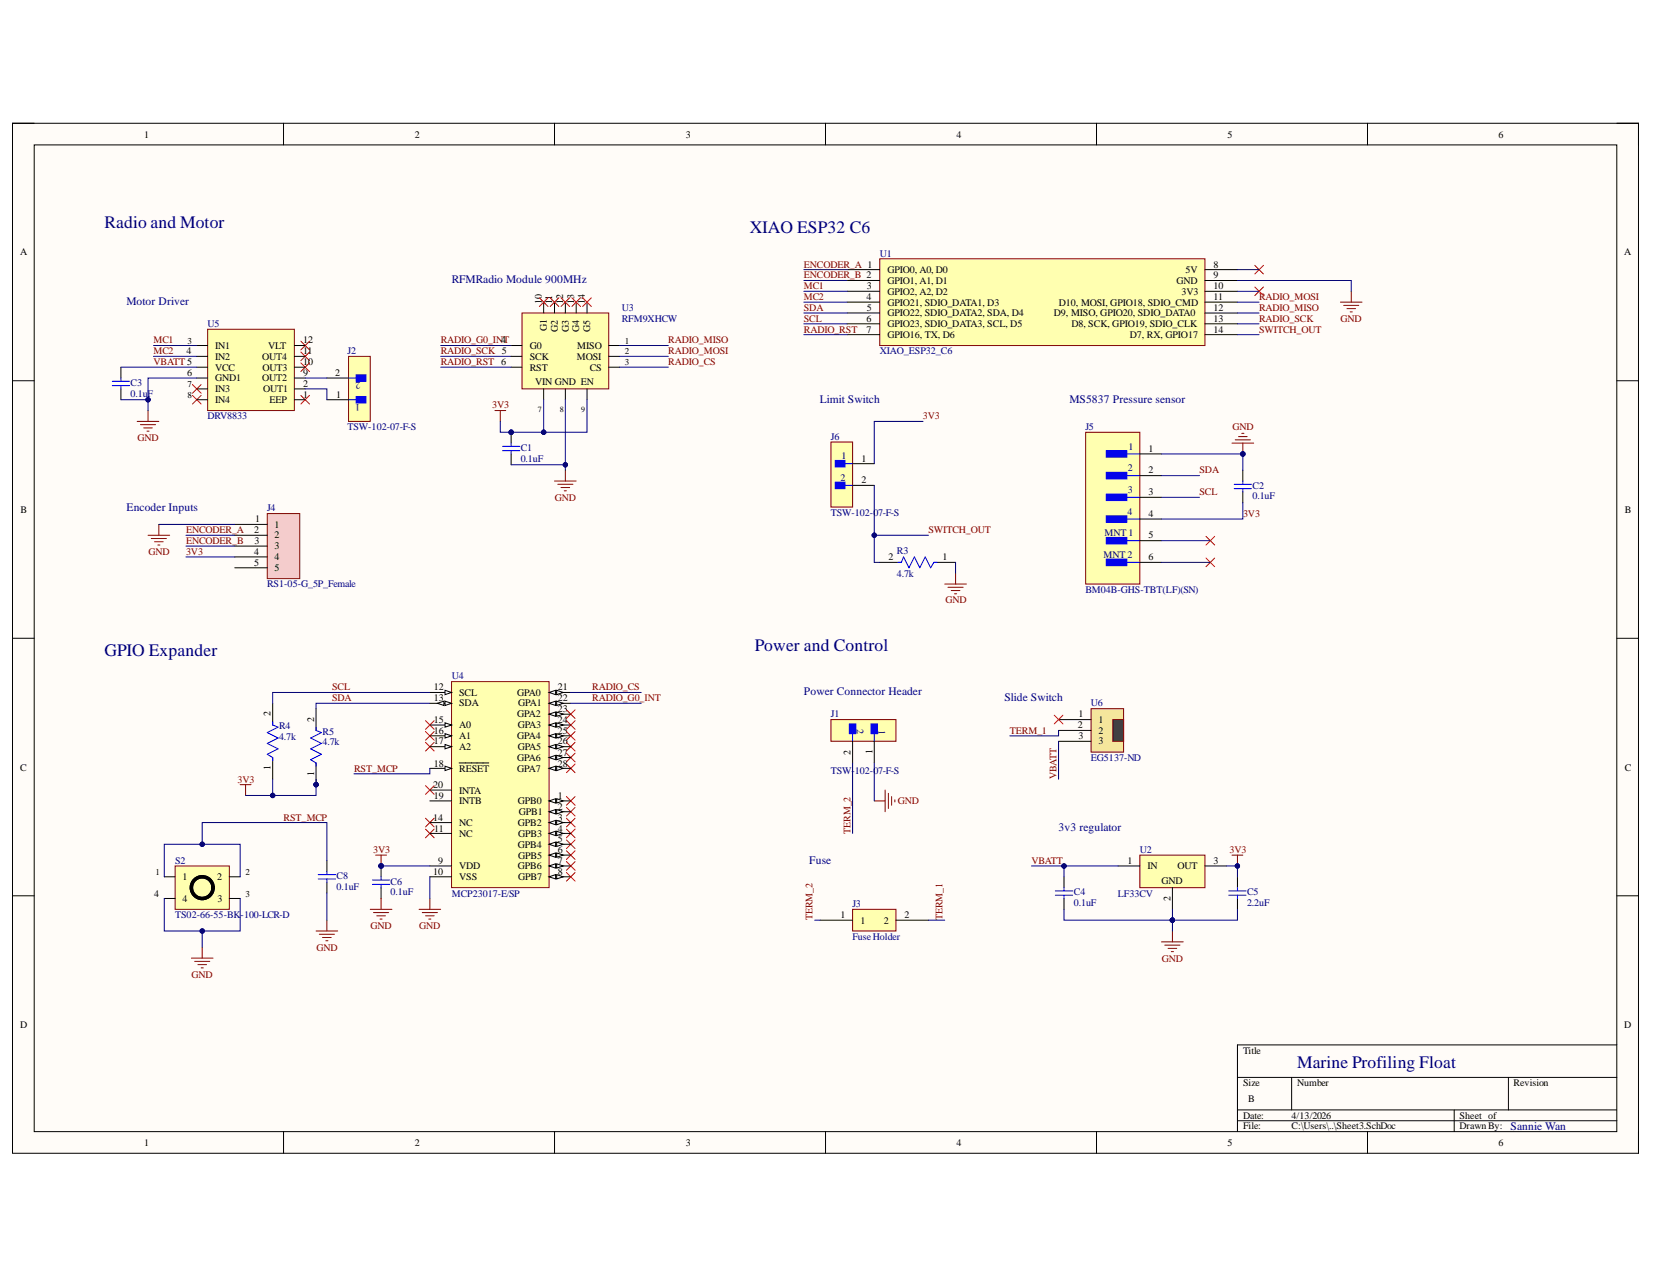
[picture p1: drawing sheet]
<svg xmlns="http://www.w3.org/2000/svg" width="279mm" height="216mm" viewBox="0 0 279 216" stroke-linecap="round" stroke-linejoin="round" font-family="sans-serif">
<defs><g id="words">
<g font-size="3" fill="#000080">
<text x="17.7" y="38.5">Radio and Motor</text>
<text x="126.7" y="39.4">XIAO ESP32 C6</text>
<text x="17.7" y="110.8">GPIO Expander</text>
<text x="127.6" y="110">Power and Control</text>
<text x="219.2" y="180.5">Marine Profiling Float</text>
</g>
<g font-size="1.9" fill="#000080">
<text x="76.3" y="47.8">RFMRadio Module 900MHz</text>
<text x="21.4" y="51.6">Motor Driver</text>
<text x="138.6" y="68">Limit Switch</text>
<text x="180.8" y="68">MS5837 Pressure sensor</text>
<text x="21.4" y="86.3">Encoder Inputs</text>
<text x="135.9" y="117.5">Power Connector Header</text>
<text x="169.8" y="118.4">Slide Switch</text>
<text x="178.9" y="140.4">3v3 regulator</text>
<text x="136.8" y="145.9">Fuse</text>
<text x="255.3" y="190.9">Sannie Wan</text>
</g>
<g font-size="1.7">
<text x="24.3" y="23.2">1</text>
<text x="70.1" y="23.2">2</text>
<text x="115.9" y="23.2">3</text>
<text x="161.7" y="23.2">4</text>
<text x="207.5" y="23.2">5</text>
<text x="253.3" y="23.2">6</text>
<text x="3.4" y="43.1">A</text>
<text x="150" y="46.2">GPIO0, A0, D0</text>
<text x="150" y="47.9">GPIO1, A1, D1</text>
<text x="198.9" y="47.9">GND</text>
<text x="200.4" y="46.2">5V</text>
<text x="205.1" y="45.2">8</text>
<text x="205.1" y="47">9</text>
<text x="274.5" y="43.1">A</text>
<text x="91.6" y="51.4" transform="rotate(-90 91.6 51.4)">10</text>
<text x="93.3" y="51.4" transform="rotate(-90 93.3 51.4)">11</text>
<text x="95.2" y="51.4" transform="rotate(-90 95.2 51.4)">12</text>
<text x="97.1" y="51.4" transform="rotate(-90 97.1 51.4)">13</text>
<text x="98.8" y="51.4" transform="rotate(-90 98.8 51.4)">14</text>
<text x="146.4" y="50.7">4</text>
<text x="146.5" y="48.9">3</text>
<text x="146.5" y="52.5">5</text>
<text x="150" y="49.8">GPIO2, A2, D2</text>
<text x="150" y="51.6">GPIO21, SDIO_DATA1, D3</text>
<text x="150" y="53.4">GPIO22, SDIO_DATA2, SDA, D4</text>
<text x="178.1" y="53.4">D9, MISO, GPIO20, SDIO_DATA0</text>
<text x="179" y="51.6">D10, MOSI, GPIO18, SDIO_CMD</text>
<text x="199.7" y="49.8">3V3</text>
<text x="205.1" y="48.9">10</text>
<text x="205.1" y="50.7">11</text>
<text x="205.1" y="52.5">12</text>
<text x="31.5" y="59.8">4</text>
<text x="36.4" y="58.9">IN1</text>
<text x="45.3" y="58.9">VLT</text>
<text x="51.2" y="58">12</text>
<text x="51.2" y="59.8">11</text>
<text x="89.5" y="58.9">G0</text>
<text x="92.4" y="56" transform="rotate(-90 92.4 56)">G1</text>
<text x="94.3" y="56.1" transform="rotate(-90 94.3 56.1)">G2</text>
<text x="96.1" y="56" transform="rotate(-90 96.1 56)">G3</text>
<text x="97.6" y="58.9">MISO</text>
<text x="97.9" y="56.1" transform="rotate(-90 97.9 56.1)">G4</text>
<text x="99.8" y="56" transform="rotate(-90 99.8 56)">G5</text>
<text x="146.4" y="54.3">6</text>
<text x="146.4" y="56.2">7</text>
<text x="150" y="55.3">GPIO23, SDIO_DATA3, SCL, D5</text>
<text x="150" y="57.1">GPIO16, TX, D6</text>
<text x="181.1" y="55.3">D8, SCK, GPIO19, SDIO_CLK</text>
<text x="191" y="57.1">D7, RX, GPIO17</text>
<text x="205.1" y="54.3">13</text>
<text x="205.1" y="56.2">14</text>
<text x="31.6" y="63.5">6</text>
<text x="36.4" y="60.8">IN2</text>
<text x="36.4" y="62.6">VCC</text>
<text x="36.4" y="64.4">GND1</text>
<text x="44.3" y="60.8">OUT4</text>
<text x="44.3" y="64.4">OUT2</text>
<text x="44.4" y="62.6">OUT3</text>
<text x="51.2" y="61.7">10</text>
<text x="51.2" y="63.5">9</text>
<text x="51.2" y="65.3">2</text>
<text x="56.6" y="63.5">2</text>
<text x="89.5" y="60.8">SCK</text>
<text x="89.5" y="62.6">RST</text>
<text x="90.5" y="65">VIN GND EN</text>
<text x="97.5" y="60.8">MOSI</text>
<text x="99.7" y="62.6">CS</text>
<text x="36.4" y="66.3">IN3</text>
<text x="36.4" y="68.1">IN4</text>
<text x="44.5" y="66.3">OUT1</text>
<text x="45.6" y="68.1">EEP</text>
<text x="51.2" y="67.2">1</text>
<text x="56.8" y="67.2">1</text>
<text x="194.1" y="76.3">1</text>
<text x="145.6" y="78">1</text>
<text x="145.6" y="81.7">2</text>
<text x="194.1" y="80">2</text>
<text x="194.1" y="83.7">3</text>
<text x="3.5" y="86.6">B</text>
<text x="43.1" y="88.2">1</text>
<text x="46.4" y="89.2">1</text>
<text x="194.1" y="87.3">4</text>
<text x="274.6" y="86.6">B</text>
<text x="43" y="93.7">4</text>
<text x="43" y="95.6">5</text>
<text x="43" y="90.1">2</text>
<text x="43" y="91.9">3</text>
<text x="46.4" y="92.8">3</text>
<text x="46.4" y="94.7">4</text>
<text x="46.4" y="90.9">2</text>
<text x="150.2" y="94.7">2</text>
<text x="159.3" y="94.7">1</text>
<text x="194.1" y="90.9">5</text>
<text x="194.1" y="94.7">6</text>
<text x="46.4" y="96.4">5</text>
<text x="73.3" y="116.6">12</text>
<text x="73.3" y="118.4">13</text>
<text x="77.6" y="117.6">SCL</text>
<text x="77.6" y="119.3">SDA</text>
<text x="87.4" y="117.6">GPA0</text>
<text x="87.6" y="119.3">GPA1</text>
<text x="94.3" y="116.6">21</text>
<text x="94.3" y="118.4">22</text>
<text x="45.7" y="121" transform="rotate(-90 45.7 121)">2</text>
<text x="53.1" y="122" transform="rotate(-90 53.1 122)">2</text>
<text x="73.3" y="122.1">15</text>
<text x="73.3" y="124">16</text>
<text x="73.3" y="125.8">17</text>
<text x="77.6" y="123.1">A0</text>
<text x="77.6" y="124.8">A1</text>
<text x="87.4" y="121.2">GPA2</text>
<text x="87.4" y="124.8">GPA4</text>
<text x="87.5" y="123.1">GPA3</text>
<text x="94.3" y="120.3">23</text>
<text x="94.3" y="122.1">24</text>
<text x="94.3" y="124">25</text>
<text x="94.3" y="125.8">26</text>
<text x="182.2" y="123.1">2</text>
<text x="182.3" y="124.8">3</text>
<text x="182.3" y="121.2">1</text>
<text x="185.7" y="125.8">3</text>
<text x="185.7" y="122.1">1</text>
<text x="185.7" y="124">2</text>
<text x="3.4" y="130.2">C</text>
<text x="45.7" y="130.1" transform="rotate(-90 45.7 130.1)">1</text>
<text x="53.1" y="131" transform="rotate(-90 53.1 131)">1</text>
<text x="73.3" y="129.5">18</text>
<text x="77.6" y="126.7">A2</text>
<text x="77.6" y="130.3">RESET</text>
<text x="87.4" y="128.6">GPA6</text>
<text x="87.4" y="130.3">GPA7</text>
<text x="87.5" y="126.7">GPA5</text>
<text x="94.3" y="127.6">27</text>
<text x="94.3" y="129.5">28</text>
<text x="143.7" y="127.5" transform="rotate(-90 143.7 127.5)">2</text>
<text x="147.5" y="127.3" transform="rotate(-90 147.5 127.3)">1</text>
<text x="274.6" y="130.2">C</text>
<text x="73.2" y="133.1">20</text>
<text x="73.3" y="135">19</text>
<text x="77.6" y="135.8">INTB</text>
<text x="77.6" y="134.1">INTA</text>
<text x="87.5" y="135.8">GPB0</text>
<text x="87.7" y="137.7">GPB1</text>
<text x="94.3" y="135">1</text>
<text x="94.3" y="136.8">2</text>
<text x="73.2" y="138.6">14</text>
<text x="73.4" y="140.5">11</text>
<text x="77.6" y="141.3">NC</text>
<text x="77.6" y="139.5">NC</text>
<text x="87.5" y="139.5">GPB2</text>
<text x="87.5" y="143.2">GPB4</text>
<text x="87.6" y="141.3">GPB3</text>
<text x="94.3" y="138.6">3</text>
<text x="94.3" y="140.5">4</text>
<text x="94.3" y="142.3">5</text>
<text x="30.9" y="148.7">1</text>
<text x="36.7" y="148.7">2</text>
<text x="73.2" y="147.7">10</text>
<text x="74.1" y="146">9</text>
<text x="77.6" y="146.8">VDD</text>
<text x="77.6" y="148.7">VSS</text>
<text x="87.5" y="146.8">GPB6</text>
<text x="87.6" y="145">GPB5</text>
<text x="87.6" y="148.7">GPB7</text>
<text x="94.3" y="144.1">6</text>
<text x="94.3" y="146">7</text>
<text x="94.3" y="147.7">8</text>
<text x="190.6" y="146">1</text>
<text x="194" y="146.8">IN</text>
<text x="196.3" y="149.3">GND</text>
<text x="199" y="146.8">OUT</text>
<text x="205.1" y="146">3</text>
<text x="26" y="151.5">4</text>
<text x="30.9" y="152.3">4</text>
<text x="36.8" y="152.3">3</text>
<text x="142" y="155.1">1</text>
<text x="152.9" y="155.1">2</text>
<text x="197.8" y="152.1" transform="rotate(-90 197.8 152.1)">2</text>
<text x="145.4" y="156">1</text>
<text x="149.4" y="156">2</text>
<text x="3.4" y="173.6">D</text>
<text x="274.5" y="173.6">D</text>
<text x="210.1" y="178">Title</text>
<text x="210.1" y="183.5">Size</text>
<text x="219.2" y="183.5">Number</text>
<text x="255.8" y="183.5">Revision</text>
<text x="210.1" y="189">Date:</text>
<text x="210.1" y="190.8">File:</text>
<text x="210.9" y="186.2">B</text>
<text x="218.3" y="189">4/13/2026</text>
<text x="218.3" y="190.8">C:\Users\..\Sheet3.SchDoc</text>
<text x="246.7" y="189">Sheet of</text>
<text x="246.7" y="190.8">DrawnBy:</text>
<text x="24.3" y="193.6">1</text>
<text x="70.1" y="193.6">2</text>
<text x="115.9" y="193.6">3</text>
<text x="161.7" y="193.6">4</text>
<text x="207.5" y="193.6">5</text>
<text x="253.3" y="193.6">6</text>
</g>
<g font-size="1.7" fill="#800000">
<text x="135.9" y="45.2">ENCODER_A 1</text>
<text x="135.9" y="47">ENCODER_B 2</text>
<text x="135.9" y="52.5">SDA</text>
<text x="135.9" y="50.7">MC2</text>
<text x="135.9" y="48.9">MC1</text>
<text x="212.8" y="52.5">RADIO_MISO</text>
<text x="212.8" y="50.7">RADIO_MOSI</text>
<text x="26" y="58">MC1</text>
<text x="26" y="59.8">MC2</text>
<text x="74.5" y="59.8">RADIO_SCK 5</text>
<text x="74.5" y="58">RADIO_G0_IN4T</text>
<text x="113" y="59.8">RADIO_MOSI</text>
<text x="113" y="58">RADIO_MISO</text>
<text x="135.9" y="56.2">RADIO_RST</text>
<text x="135.9" y="54.3">SCL</text>
<text x="212.8" y="54.3">RADIO_SCK</text>
<text x="212.8" y="56.2">SWITCH_OUT</text>
<text x="226.6" y="54.3">GND</text>
<text x="26" y="61.7">VBATT 5</text>
<text x="74.5" y="61.7">RADIO_RST 6</text>
<text x="113" y="61.7">RADIO_CS</text>
<text x="83.2" y="69">3V3</text>
<text x="156" y="70.8">3V3</text>
<text x="23.3" y="74.5">GND</text>
<text x="208.3" y="72.7">GND</text>
<text x="202.7" y="80">SDA</text>
<text x="202.7" y="83.7">SCL</text>
<text x="93.8" y="84.6">GND</text>
<text x="210.1" y="87.3">3V3</text>
<text x="25.1" y="93.7">GND</text>
<text x="31.5" y="90.1">ENCODER_A</text>
<text x="31.5" y="91.9">ENCODER_B</text>
<text x="31.5" y="93.7">3V3</text>
<text x="156.9" y="90.1">SWITCH_OUT</text>
<text x="159.8" y="101.9">GND</text>
<text x="56.1" y="116.6">SCL</text>
<text x="56.1" y="118.4">SDA</text>
<text x="100.1" y="118.4">RADIO_G0_INT</text>
<text x="100.1" y="116.6">RADIO_CS</text>
<text x="170.7" y="124">TERM_1</text>
<text x="59.9" y="130.3">RST_MCP</text>
<text x="178.6" y="131.6" transform="rotate(-90 178.6 131.6)">VBATT</text>
<text x="40.2" y="132.2">3V3</text>
<text x="151.8" y="135.8">GND</text>
<text x="47.9" y="138.6">RST_MCP</text>
<text x="143.7" y="140.8" transform="rotate(-90 143.7 140.8)">TERM_2</text>
<text x="63.1" y="144.1">3V3</text>
<text x="174.3" y="146">VBATT</text>
<text x="207.8" y="144.1">3V3</text>
<text x="137.3" y="155.4" transform="rotate(-90 137.3 155.4)">TERM_2</text>
<text x="159.3" y="155.4" transform="rotate(-90 159.3 155.4)">TERM_1</text>
<text x="53.5" y="160.6">GND</text>
<text x="62.6" y="157">GND</text>
<text x="70.9" y="157">GND</text>
<text x="32.4" y="165.2">GND</text>
<text x="196.4" y="162.5">GND</text>
</g>
<g font-size="1.7" fill="#000080">
<text x="148.7" y="43.4">U1</text>
<text x="105.1" y="52.5">U3</text>
<text x="35.1" y="55.3">U5</text>
<text x="58.8" y="59.8">J2</text>
<text x="105.1" y="54.3">RFM9XHCW</text>
<text x="148.7" y="59.8">XIAO_ESP32_C6</text>
<text x="22.1" y="65.2">C3</text>
<text x="61" y="64.6" transform="rotate(-180 61 64.6)">2</text>
<text x="22.1" y="67">0.1uF</text>
<text x="35.1" y="70.8">DRV8833</text>
<text x="60.9" y="68.3" transform="rotate(-180 60.9 68.3)">1</text>
<text x="58.8" y="72.7">TSW-102-07-F-S</text>
<text x="88" y="76.2">C1</text>
<text x="140.4" y="74.3">J6</text>
<text x="142.2" y="77.6">1</text>
<text x="183.5" y="72.7">J5</text>
<text x="190.7" y="76">1</text>
<text x="88" y="78">0.1uF</text>
<text x="142" y="81.3">2</text>
<text x="190.7" y="79.6">2</text>
<text x="190.7" y="83.3">3</text>
<text x="211.7" y="82.6">C2</text>
<text x="45.1" y="86.4">J4</text>
<text x="140.4" y="87.1">TSW-102-07-F-S</text>
<text x="190.6" y="87">4</text>
<text x="211.7" y="84.4">0.1uF</text>
<text x="151.6" y="93.6">R3</text>
<text x="186.5" y="94.2">MNT 2</text>
<text x="186.7" y="90.6">MNT 1</text>
<text x="45.1" y="99.2">RS1-05-G_5P_Female</text>
<text x="151.6" y="97.5">4.7k</text>
<text x="183.5" y="100.2">BM04B-GHS-TBT(LF)(SN)</text>
<text x="76.3" y="114.8">U4</text>
<text x="184.4" y="119.3">U6</text>
<text x="47.2" y="123.2">R4</text>
<text x="47.2" y="125.1">4.7k</text>
<text x="54.5" y="124.2">R5</text>
<text x="54.5" y="125.9">4.7k</text>
<text x="140.4" y="121.2">J1</text>
<text x="144.8" y="123.2" transform="rotate(90 144.8 123.2)">2</text>
<text x="148.5" y="123.3" transform="rotate(90 148.5 123.3)">1</text>
<text x="140.4" y="130.8">TSW-</text>
<text x="144.5" y="130.8">102-07-F-S</text>
<text x="184.4" y="128.6">EG5137-ND</text>
<text x="29.6" y="146">S2</text>
<text x="56.9" y="148.5">C8</text>
<text x="66" y="149.4">C6</text>
<text x="192.7" y="144.1">U2</text>
<text x="29.6" y="155.1">TS02-66-55-BK</text>
<text x="40.7" y="155.1">-100-LCR-D</text>
<text x="56.9" y="150.4">0.1uF</text>
<text x="66" y="151.2">0.1uF</text>
<text x="76.3" y="151.5">MCP23017-E/SP</text>
<text x="144.1" y="153.2">J3</text>
<text x="181.5" y="151.2">C4</text>
<text x="181.5" y="153.1">0.1uF</text>
<text x="189" y="151.5">LF33CV</text>
<text x="210.8" y="151.2">C5</text>
<text x="210.8" y="153.1">2.2uF</text>
<text x="144.1" y="158.7">FuseHolder</text>
</g>
<g font-size="1.5">
<text x="31.7" y="58.1">3</text>
<text x="105.6" y="58.1">1</text>
<text x="105.6" y="59.8">2</text>
<text x="31.7" y="65.3">7</text>
<text x="105.6" y="61.7">3</text>
<text x="31.7" y="67.2">8</text>
<text x="26.3" y="147.8">1</text>
<text x="41.5" y="147.8">2</text>
<text x="41.5" y="151.5">3</text>
</g>
<g font-size="1.4">
<text x="90.9" y="69.6">7</text>
<text x="94.6" y="69.6">8</text>
<text x="98.2" y="69.6">9</text>
</g>
</g></defs>
<path d="M2.1 20.8h274.8v174h-274.8z" fill-rule="evenodd" fill="#fffcf8"/>
<path d="M2.1 20.8h274.8v174h-274.8z" fill="none" stroke="#000" stroke-width=".17"/>
<path d="M5.8 24.5h267.5v166.7h-267.5z" fill-rule="evenodd" fill="#fffcf8"/>
<g fill="none" stroke="#000" stroke-width=".17">
<path d="M2.1 20.8h3.7M5.8 24.5h267.5v166.7h-267.5zM47.9 20.8v3.7M93.7 20.8v3.7M139.5 20.8v3.7M185.3 20.8v3.7M231.1 20.8v3.7M273.3 20.8h3.6v3.7M2.1 64.3h3.7M273.3 64.3h3.6M2.1 107.8h3.7M273.3 107.8h3.6"/>
<path d="M2.1 151.3h3.7M273.3 151.3h3.6M273.3 176.5h-64.1v14.7M47.9 191.2v3.6M93.7 191.2v3.6M139.5 191.2v3.6M185.3 191.2v3.6M209.2 182h64.1M209.2 187.5h64.1M209.2 189.3h64.1M218.3 182v5.5M231.1 191.2v3.6"/>
<path d="M245.8 187.5v3.7M255 182v5.5M276.9 191.2v3.6"/>
</g>
<path d="M192.7 144.5h11v5.5h-11z" fill-rule="evenodd" fill="#ffffb0"/>
<path d="M192.7 144.5h11v5.5h-11zM196.3 159.1h3.7M196.9 159.7h2.5M198.2 157.3v1.8M208.2 144.5h1.9M209.2 144.5v1.8M197.4 160.2h1.5M198 160.8h.3" fill="none" stroke="#800000" stroke-width=".17"/>
<path d="M179.8 148.1v1.9M179.8 151.8v1.8M189 146.3h3.7M198.2 150v3.6M203.7 146.3h3.6M209.2 148.1v1.9M209.2 151.8v1.8" fill="none" stroke="#000" stroke-width=".17"/>
<path d="M178.4 150.5h2.9M178.4 151.2h2.9M179.8 150v.5M179.8 151.2v.6M207.7 150.5h2.9M207.7 151.2h2.9M209.2 150v.5M209.2 151.2v.6" fill="none" stroke="#00f" stroke-width=".17"/>
<circle cx="209.2" cy="146.3" r=".37" fill="#000080"/>
<circle cx="209.2" cy="146.3" r=".37" fill="none" stroke="#000080" stroke-width=".17"/>
<path d="M83.6 69.4h1.9M84.6 69.4v1.8M95.6 79.4v1.9M93.7 81.3h3.7M94.3 81.8h2.5M94.8 82.4h1.5M95.4 82.9h.3" fill="none" stroke="#800000" stroke-width=".17"/>
<path d="M46.1 118.8v3.7M46.1 128v3.6" fill="none" stroke="#000" stroke-width=".17"/>
<path d="M46.1 121.9v.6l.9 .3-1.8 1 1.8 .9-1.8 .9 1.8 .9-1.8 .9 .9 .6v.5" fill="none" stroke="#00f" stroke-width=".17"/>
<circle cx="53.4" cy="132.6" r=".37" fill="#000080"/>
<circle cx="53.4" cy="132.6" r=".37" fill="none" stroke="#000080" stroke-width=".17"/>
<path d="M53.4 128.9v3.7" fill="none" stroke="#000" stroke-width=".17"/>
<circle cx="53.4" cy="132.6" r=".37" fill="#000080"/>
<circle cx="53.4" cy="132.6" r=".37" fill="none" stroke="#000080" stroke-width=".17"/>
<path d="M53.4 119.7v3.7" fill="none" stroke="#000" stroke-width=".17"/>
<path d="M53.4 122.8v.6l.9 .4-1.8 .9 1.8 .9-1.8 .9 1.8 .9-1.8 .9 .9 .6v.5" fill="none" stroke="#00f" stroke-width=".17"/>
<path d="M40.6 132.6h1.8M41.5 132.6v1.8M63.5 144.5h1.8M64.4 144.5v1.8M70.8 153.6h3.7M71.4 154.2h2.5M71.9 154.7h1.5M72.5 155.3h.3M72.7 151.8v1.8" fill="none" stroke="#800000" stroke-width=".17"/>
<circle cx="64.4" cy="146.3" r=".37" fill="#000080"/>
<circle cx="64.4" cy="146.3" r=".37" fill="none" stroke="#000080" stroke-width=".17"/>
<path d="M55.3 145.4v1.8M55.3 149v1.9" fill="none" stroke="#000" stroke-width=".17"/>
<path d="M53.8 147.8h2.9M53.8 148.5h2.9M55.3 147.2v.6M55.3 148.5v.5" fill="none" stroke="#00f" stroke-width=".17"/>
<path d="M147.8 135.3h1.8M149.6 133.5v3.6M150.2 134v2.6M150.7 134.6v1.4M151.3 135.1v.4M53.4 157.3h3.7M54 157.8h2.5M54.5 158.4h1.5M55.1 158.9h.3M55.3 155.5v1.8" fill="none" stroke="#800000" stroke-width=".17"/>
<path d="M184.4 119.7h5.5v7.4h-5.5z" fill-rule="evenodd" fill="#ffe599"/>
<path d="M184.4 119.7h5.5v7.4h-5.5z" fill="none" stroke="#800000" stroke-width=".17"/>
<path d="M178.9 125.2h5.5M178.9 121.6h5.5M178.9 123.4h5.5" fill="none" stroke="#000" stroke-width=".17"/>
<path d="M188.1 121.6h1.8v3.6h-1.8z" fill-rule="evenodd" fill="#434343"/>
<path d="M188.1 121.6h1.8v3.6h-1.8z" fill="none" stroke="#800000" stroke-width=".17"/>
<path d="M178.2 120.8l1.5 1.5M179.7 120.8l-1.5 1.5" fill="none" stroke="#f00" stroke-width=".17"/>
<circle cx="64.4" cy="146.3" r=".37" fill="#000080"/>
<circle cx="64.4" cy="146.3" r=".37" fill="none" stroke="#000080" stroke-width=".17"/>
<path d="M64.4 146.3v1.8M64.4 150v1.8" fill="none" stroke="#000" stroke-width=".17"/>
<circle cx="64.4" cy="146.3" r=".37" fill="#000080"/>
<circle cx="64.4" cy="146.3" r=".37" fill="none" stroke="#000080" stroke-width=".17"/>
<path d="M62.9 148.7h3M62.9 149.4h3M64.4 148.1v.6M64.4 149.4v.6" fill="none" stroke="#00f" stroke-width=".17"/>
<path d="M62.6 153.6h3.6M63.1 154.2h2.6M63.7 154.7h1.4M64.2 155.3h.4M64.4 151.8v1.8" fill="none" stroke="#800000" stroke-width=".17"/>
<circle cx="86.4" cy="73" r=".37" fill="#000080"/>
<circle cx="86.4" cy="73" r=".37" fill="none" stroke="#000080" stroke-width=".17"/>
<path d="M86.4 73v1.9M86.4 76.7v1.8" fill="none" stroke="#000" stroke-width=".17"/>
<circle cx="86.4" cy="73" r=".37" fill="#000080"/>
<circle cx="86.4" cy="73" r=".37" fill="none" stroke="#000080" stroke-width=".17"/>
<path d="M84.9 75.4h3M84.9 76.1h3M86.4 74.9v.5M86.4 76.1v.6" fill="none" stroke="#00f" stroke-width=".17"/>
<path d="M148.7 43.7h55v14.7h-55z" fill-rule="evenodd" fill="#ffffb0"/>
<path d="M148.7 43.7h55v14.7h-55zM226.6 51h3.6M227.1 51.6h2.6M227.7 52.1h1.4M228.2 52.7h.4M228.4 49.2v1.8M159.7 98.7h3.7M160.2 99.2h2.6M160.8 99.8h1.5M161.5 96.8v1.9M161.3 100.3h.4" fill="none" stroke="#800000" stroke-width=".17"/>
<g fill="none" stroke="#000" stroke-width=".17">
<path d="M143.2 45.5h5.5M143.2 47.4h5.5M143.2 49.2h5.5M143.2 51h5.5M143.2 52.9h5.5M143.2 54.7h5.5M143.2 56.5h5.5M203.7 45.5h5.5M203.7 47.4h5.5M203.7 49.2h5.5M203.7 51h5.5M203.7 52.9h5.5"/>
<path d="M203.7 54.7h5.5M203.7 56.5h5.5M148.7 95h3.7M157.9 95h3.6"/>
</g>
<path d="M212.1 44.8l1.5 1.5M212.1 48.5l1.5 1.4M213.6 44.8l-1.5 1.5M213.6 48.5l-1.5 1.4" fill="none" stroke="#f00" stroke-width=".17"/>
<path d="M151.8 95h.6l.3-.9 .9 1.8 1-1.8 .9 1.8 .9-1.8 .9 1.8 .6-.9h.5" fill="none" stroke="#00f" stroke-width=".17"/>
<path d="M45.2 86.8h5.5v11h-5.5z" fill-rule="evenodd" fill="#f4cccc"/>
<path d="M25 90.4h3.7M25.6 91h2.5M26.1 91.5h1.5M26.7 92.1h.3M26.8 88.6v1.8M45.2 86.8h5.5v11h-5.5z" fill="none" stroke="#800000" stroke-width=".17"/>
<path d="M39.7 92.3h5.5M39.7 94.1h5.5M39.7 95.9h5.5M39.7 88.6h5.5M39.7 90.4h5.5" fill="none" stroke="#000" stroke-width=".17"/>
<path d="M183.5 73h9.2v25.7h-9.2z" fill-rule="evenodd" fill="#ffffb0"/>
<path d="M183.5 73h9.2v25.7h-9.2z" fill="none" stroke="#800000" stroke-width=".17"/>
<path d="M187 76.1h3.5v1.1h-3.5z" fill-rule="evenodd" fill="#00f"/>
<path d="M187 76.1h3.5v1.1h-3.5zM188.6 76.7h4.1" fill="none" stroke="#00f" stroke-width=".17"/>
<path d="M187 79.8h3.5v1.1h-3.5z" fill-rule="evenodd" fill="#00f"/>
<path d="M187 79.8h3.5v1.1h-3.5zM188.6 80.4h4.1" fill="none" stroke="#00f" stroke-width=".17"/>
<path d="M187 83.5h3.5v1.1h-3.5z" fill-rule="evenodd" fill="#00f"/>
<path d="M187 83.5h3.5v1.1h-3.5zM188.6 84h4.1" fill="none" stroke="#00f" stroke-width=".17"/>
<path d="M187 87.1h3.5v1.1h-3.5z" fill-rule="evenodd" fill="#00f"/>
<path d="M187 87.1h3.5v1.1h-3.5zM188.6 87.7h4.1" fill="none" stroke="#00f" stroke-width=".17"/>
<path d="M187 90.8h3.5v1.1h-3.5z" fill-rule="evenodd" fill="#00f"/>
<path d="M187 90.8h3.5v1.1h-3.5zM188.6 91.3h4.1" fill="none" stroke="#00f" stroke-width=".17"/>
<path d="M187 94.5h3.5v1.1h-3.5z" fill-rule="evenodd" fill="#00f"/>
<path d="M187 94.5h3.5v1.1h-3.5zM188.6 95h4.1" fill="none" stroke="#00f" stroke-width=".17"/>
<path d="M192.7 76.7h3.6M192.7 80.4h3.6M192.7 84h3.6M192.7 87.7h3.6M192.7 91.3h3.6M192.7 95h3.6" fill="none" stroke="#000" stroke-width=".17"/>
<path d="M208.2 74.9h3.7M208.8 74.3h2.6M209.3 73.8h1.5M209.9 73.2h.4M210.1 74.9v1.8" fill="none" stroke="#800000" stroke-width=".17"/>
<circle cx="210.1" cy="76.7" r=".37" fill="#000080"/>
<circle cx="210.1" cy="76.7" r=".37" fill="none" stroke="#000080" stroke-width=".17"/>
<path d="M203.8 90.6l1.5 1.5M203.8 94.3l1.5 1.4M205.3 90.6l-1.5 1.5M205.3 94.3l-1.5 1.4" fill="none" stroke="#f00" stroke-width=".17"/>
<path d="M210.1 79.4v1.9M210.1 83.1v1.8" fill="none" stroke="#000" stroke-width=".17"/>
<path d="M208.6 81.8h2.9M208.6 82.5h2.9M210.1 81.3v.5M210.1 82.5v.6" fill="none" stroke="#00f" stroke-width=".17"/>
<path d="M144.1 153.6h7.3v3.7h-7.3z" fill-rule="evenodd" fill="#ffffb0"/>
<path d="M23.2 71.2h3.6M23.7 71.7h2.6M24.3 72.3h1.5M24.8 72.8h.4M25 69.4v1.8M144.1 153.6h7.3v3.7h-7.3zM32.4 161.9h3.6M32.9 162.4h2.6M33.4 163h1.5M34 163.5h.4M34.2 160v1.9" fill="none" stroke="#800000" stroke-width=".17"/>
<path d="M20.4 62v1.9M20.4 65.7v1.8M138.6 155.5h5.5M151.4 155.5h5.5" fill="none" stroke="#000" stroke-width=".17"/>
<path d="M19 64.4h2.9M19 65.1h2.9M20.4 63.9v.5M20.4 65.1v.6" fill="none" stroke="#00f" stroke-width=".17"/>
<g fill="none" stroke="#f00" stroke-width=".17">
<path d="M50.9 57.6l1.4 1.5M50.9 59.5l1.4 1.4M52.3 57.6l-1.4 1.5M52.3 59.5l-1.4 1.4M32.5 65l1.5 1.4M32.5 66.8l1.5 1.5M34 65l-1.5 1.4M34 66.8l-1.5 1.5M50.9 66.8l1.4 1.5M50.9 61.3l1.4 1.5M52.3 66.8l-1.4 1.5M52.3 61.3l-1.4 1.5"/>
<path d="M95.7 119.9l1.5 1.5M97.2 119.9l-1.5 1.5M71.9 121.7l1.5 1.5M71.9 123.6l1.5 1.4M71.9 125.4l1.5 1.5M71.9 132.7l1.5 1.5M71.9 138.2l1.5 1.5M73.4 121.7l-1.5 1.5M73.4 123.6l-1.5 1.4M73.4 125.4l-1.5 1.5M73.4 132.7l-1.5 1.5M73.4 138.2l-1.5 1.5"/>
<path d="M95.7 121.7l1.5 1.5M95.7 123.6l1.5 1.4M95.7 125.4l1.5 1.5M95.7 127.2l1.5 1.5M95.7 129.1l1.5 1.4M95.7 134.6l1.5 1.4M95.7 136.4l1.5 1.5M95.7 138.2l1.5 1.5M97.2 121.7l-1.5 1.5M97.2 123.6l-1.5 1.4M97.2 125.4l-1.5 1.5M97.2 127.2l-1.5 1.5"/>
<path d="M97.2 129.1l-1.5 1.4M97.2 134.6l-1.5 1.4M97.2 136.4l-1.5 1.5M97.2 138.2l-1.5 1.5M71.9 140.1l1.5 1.4M73.4 140.1l-1.5 1.4M95.7 140.1l1.5 1.4M95.7 141.9l1.5 1.5M95.7 143.7l1.5 1.5M95.7 145.6l1.5 1.4M95.7 147.4l1.5 1.5M97.2 140.1l-1.5 1.4"/>
<path d="M97.2 141.9l-1.5 1.5M97.2 143.7l-1.5 1.5M97.2 145.6l-1.5 1.4M97.2 147.4l-1.5 1.5"/>
</g>
<path d="M140.4 121.6h11v3.6h-11z" fill-rule="evenodd" fill="#ffffb0"/>
<path d="M140.4 121.6h11v3.6h-11z" fill="none" stroke="#800000" stroke-width=".17"/>
<path d="M147.2 122.3h1.1v1.6h-1.1z" fill-rule="evenodd" fill="#00f"/>
<path d="M147.2 122.3h1.1v1.6h-1.1zM147.8 123.9v1.3" fill="none" stroke="#00f" stroke-width=".17"/>
<path d="M143.6 122.3h1.1v1.6h-1.1z" fill-rule="evenodd" fill="#00f"/>
<path d="M143.6 122.3h1.1v1.6h-1.1zM144.1 123.9v1.3" fill="none" stroke="#00f" stroke-width=".17"/>
<path d="M144.1 125.2v3.7M147.8 125.2v3.7" fill="none" stroke="#000" stroke-width=".17"/>
<path d="M58.9 60.2h3.7v11h-3.7z" fill-rule="evenodd" fill="#ffffb0"/>
<path d="M58.9 60.2h3.7v11h-3.7z" fill="none" stroke="#800000" stroke-width=".17"/>
<path d="M60.2 67h1.6v1.1h-1.6z" fill-rule="evenodd" fill="#00f"/>
<path d="M58.9 67.5h1.3M60.2 67h1.6v1.1h-1.6z" fill="none" stroke="#00f" stroke-width=".17"/>
<path d="M60.2 63.3h1.6v1.1h-1.6z" fill-rule="evenodd" fill="#00f"/>
<path d="M58.9 63.9h1.3M60.2 63.3h1.6v1.1h-1.6z" fill="none" stroke="#00f" stroke-width=".17"/>
<path d="M55.3 67.5h3.6M55.3 63.9h3.6" fill="none" stroke="#000" stroke-width=".17"/>
<path d="M76.3 115.2h16.5v34.8h-16.5z" fill-rule="evenodd" fill="#ffffb0"/>
<path d="M76.3 115.2h16.5v34.8h-16.5z" fill="none" stroke="#800000" stroke-width=".17"/>
<path d="M92.8 135.3h3.7" fill="none" stroke="#000" stroke-width=".17"/>
<path d="M92.8 135.3l1.1-.4v.8z" fill="#f8fcff"/>
<path d="M92.8 135.3l1.1-.4v.8z" fill="none" stroke="#000" stroke-width=".17"/>
<path d="M94.1 134.9l1.1 .4-1.1 .4z" fill="#f8fcff"/>
<path d="M92.8 137.1h3.7M94.1 134.9l1.1 .4-1.1 .4z" fill="none" stroke="#000" stroke-width=".17"/>
<path d="M92.8 137.1l1.1-.3v.7z" fill="#f8fcff"/>
<path d="M92.8 137.1l1.1-.3v.7z" fill="none" stroke="#000" stroke-width=".17"/>
<path d="M94.1 136.8l1.1 .3-1.1 .4z" fill="#f8fcff"/>
<path d="M92.8 139h3.7M94.1 136.8l1.1 .3-1.1 .4z" fill="none" stroke="#000" stroke-width=".17"/>
<path d="M92.8 139l1.1-.4v.7z" fill="#f8fcff"/>
<path d="M92.8 139l1.1-.4v.7z" fill="none" stroke="#000" stroke-width=".17"/>
<path d="M94.1 138.6l1.1 .4-1.1 .3z" fill="#f8fcff"/>
<path d="M94.1 138.6l1.1 .4-1.1 .3zM92.8 140.8h3.7" fill="none" stroke="#000" stroke-width=".17"/>
<path d="M92.8 140.8l1.1-.4v.8z" fill="#f8fcff"/>
<path d="M92.8 140.8l1.1-.4v.8z" fill="none" stroke="#000" stroke-width=".17"/>
<path d="M94.1 140.4l1.1 .4-1.1 .4z" fill="#f8fcff"/>
<path d="M92.8 142.6h3.7M94.1 140.4l1.1 .4-1.1 .4z" fill="none" stroke="#000" stroke-width=".17"/>
<path d="M92.8 142.6l1.1-.3v.7z" fill="#f8fcff"/>
<path d="M92.8 142.6l1.1-.3v.7z" fill="none" stroke="#000" stroke-width=".17"/>
<path d="M94.1 142.3l1.1 .3-1.1 .4z" fill="#f8fcff"/>
<path d="M92.8 144.5h3.7M94.1 142.3l1.1 .3-1.1 .4z" fill="none" stroke="#000" stroke-width=".17"/>
<path d="M92.8 144.5l1.1-.4v.7z" fill="#f8fcff"/>
<path d="M92.8 144.5l1.1-.4v.7z" fill="none" stroke="#000" stroke-width=".17"/>
<path d="M94.1 144.1l1.1 .4-1.1 .3z" fill="#f8fcff"/>
<path d="M92.8 146.3h3.7M94.1 144.1l1.1 .4-1.1 .3z" fill="none" stroke="#000" stroke-width=".17"/>
<path d="M92.8 146.3l1.1-.4v.8z" fill="#f8fcff"/>
<path d="M92.8 146.3l1.1-.4v.8z" fill="none" stroke="#000" stroke-width=".17"/>
<path d="M94.1 145.9l1.1 .4-1.1 .4z" fill="#f8fcff"/>
<path d="M92.8 148.1h3.7M94.1 145.9l1.1 .4-1.1 .4z" fill="none" stroke="#000" stroke-width=".17"/>
<path d="M92.8 148.1l1.1-.3v.7z" fill="#f8fcff"/>
<path d="M92.8 148.1l1.1-.3v.7z" fill="none" stroke="#000" stroke-width=".17"/>
<path d="M94.1 147.8l1.1 .3-1.1 .4z" fill="#f8fcff"/>
<path d="M72.7 117h3.6M72.7 146.3h3.6M72.7 148.1h3.6M72.7 140.8h3.6M94.1 147.8l1.1 .3-1.1 .4z" fill="none" stroke="#000" stroke-width=".17"/>
<path d="M75.2 116.6l1.1 .4-1.1 .4z" fill="#f8fcff"/>
<path d="M72.7 118.8h3.6M75.2 116.6l1.1 .4-1.1 .4z" fill="none" stroke="#000" stroke-width=".17"/>
<path d="M75.2 118.5l1.1 .3-1.1 .4z" fill="#f8fcff"/>
<path d="M75.2 118.5l1.1 .3-1.1 .4z" fill="none" stroke="#000" stroke-width=".17"/>
<path d="M73.9 118.8l1.1-.3v.7z" fill="#f8fcff"/>
<path d="M73.9 118.8l1.1-.3v.7zM72.7 139h3.6M72.7 122.5h3.6" fill="none" stroke="#000" stroke-width=".17"/>
<path d="M75.2 122.1l1.1 .4-1.1 .3z" fill="#f8fcff"/>
<path d="M72.7 124.3h3.6M75.2 122.1l1.1 .4-1.1 .3z" fill="none" stroke="#000" stroke-width=".17"/>
<path d="M75.2 123.9l1.1 .4-1.1 .4z" fill="#f8fcff"/>
<path d="M72.7 126.1h3.6M75.2 123.9l1.1 .4-1.1 .4z" fill="none" stroke="#000" stroke-width=".17"/>
<path d="M75.2 125.8l1.1 .3-1.1 .4z" fill="#f8fcff"/>
<path d="M72.7 129.8h3.6M75.2 125.8l1.1 .3-1.1 .4z" fill="none" stroke="#000" stroke-width=".17"/>
<path d="M75.2 129.4l1.1 .4-1.1 .4z" fill="#f8fcff"/>
<path d="M92.8 117h3.7M72.7 135.3h3.6M72.7 133.5h3.6M75.2 129.4l1.1 .4-1.1 .4zM77.6 128.9h5" fill="none" stroke="#000" stroke-width=".17"/>
<path d="M92.8 117l1.1-.4v.8z" fill="#f8fcff"/>
<path d="M92.8 117l1.1-.4v.8z" fill="none" stroke="#000" stroke-width=".17"/>
<path d="M94.1 116.6l1.1 .4-1.1 .4z" fill="#f8fcff"/>
<path d="M92.8 118.8h3.7M94.1 116.6l1.1 .4-1.1 .4z" fill="none" stroke="#000" stroke-width=".17"/>
<path d="M92.8 118.8l1.1-.3v.7z" fill="#f8fcff"/>
<path d="M92.8 118.8l1.1-.3v.7z" fill="none" stroke="#000" stroke-width=".17"/>
<path d="M94.1 118.5l1.1 .3-1.1 .4z" fill="#f8fcff"/>
<path d="M94.1 118.5l1.1 .3-1.1 .4zM92.8 120.6h3.7" fill="none" stroke="#000" stroke-width=".17"/>
<path d="M92.8 120.6l1.1-.3v.7z" fill="#f8fcff"/>
<path d="M92.8 120.6l1.1-.3v.7z" fill="none" stroke="#000" stroke-width=".17"/>
<path d="M94.1 120.3l1.1 .3-1.1 .4z" fill="#f8fcff"/>
<path d="M92.8 122.5h3.7M94.1 120.3l1.1 .3-1.1 .4z" fill="none" stroke="#000" stroke-width=".17"/>
<path d="M92.8 122.5l1.1-.4v.7z" fill="#f8fcff"/>
<path d="M92.8 122.5l1.1-.4v.7z" fill="none" stroke="#000" stroke-width=".17"/>
<path d="M94.1 122.1l1.1 .4-1.1 .3z" fill="#f8fcff"/>
<path d="M92.8 124.3h3.7M94.1 122.1l1.1 .4-1.1 .3z" fill="none" stroke="#000" stroke-width=".17"/>
<path d="M92.8 124.3l1.1-.4v.8z" fill="#f8fcff"/>
<path d="M92.8 124.3l1.1-.4v.8z" fill="none" stroke="#000" stroke-width=".17"/>
<path d="M94.1 123.9l1.1 .4-1.1 .4z" fill="#f8fcff"/>
<path d="M92.8 126.1h3.7M94.1 123.9l1.1 .4-1.1 .4z" fill="none" stroke="#000" stroke-width=".17"/>
<path d="M92.8 126.1l1.1-.3v.7z" fill="#f8fcff"/>
<path d="M92.8 126.1l1.1-.3v.7z" fill="none" stroke="#000" stroke-width=".17"/>
<path d="M94.1 125.8l1.1 .3-1.1 .4z" fill="#f8fcff"/>
<path d="M92.8 128h3.7M94.1 125.8l1.1 .3-1.1 .4z" fill="none" stroke="#000" stroke-width=".17"/>
<path d="M92.8 128l1.1-.4v.7z" fill="#f8fcff"/>
<path d="M92.8 128l1.1-.4v.7z" fill="none" stroke="#000" stroke-width=".17"/>
<path d="M94.1 127.6l1.1 .4-1.1 .3z" fill="#f8fcff"/>
<path d="M92.8 129.8h3.7M94.1 127.6l1.1 .4-1.1 .3z" fill="none" stroke="#000" stroke-width=".17"/>
<path d="M92.8 129.8l1.1-.4v.8z" fill="#f8fcff"/>
<path d="M92.8 129.8l1.1-.4v.8z" fill="none" stroke="#000" stroke-width=".17"/>
<path d="M94.1 129.4l1.1 .4-1.1 .4z" fill="#f8fcff"/>
<path d="M94.1 129.4l1.1 .4-1.1 .4z" fill="none" stroke="#000" stroke-width=".17"/>
<path d="M88.2 52.9h14.7v12.8h-14.7z" fill-rule="evenodd" fill="#ffffb0"/>
<path d="M88.2 52.9h14.7v12.8h-14.7z" fill="none" stroke="#800000" stroke-width=".17"/>
<g fill="none" stroke="#000" stroke-width=".17">
<path d="M86.4 58.4h1.8M91.9 51v1.9M93.7 51v1.9M95.6 51v1.9M97.4 51v1.9M99.2 51v1.9M102.9 58.4h1.8M86.4 60.2h1.8M86.4 62h1.8M91.9 65.7v1.8M95.6 65.7v1.8M99.2 65.7v1.8"/>
<path d="M102.9 60.2h1.8M102.9 62h1.8"/>
</g>
<path d="M91.2 50.3l1.4 1.5M92.6 50.3l-1.4 1.5M93 50.3l1.5 1.5M94.5 50.3l-1.5 1.5M94.8 50.3l1.5 1.5M96.3 50.3l-1.5 1.5M96.7 50.3l1.4 1.5M98.1 50.3l-1.4 1.5M98.5 50.3l1.5 1.5M100 50.3l-1.5 1.5" fill="none" stroke="#f00" stroke-width=".17"/>
<path d="M35.1 55.6h14.7v13.8h-14.7z" fill-rule="evenodd" fill="#ffffb0"/>
<path d="M35.1 55.6h14.7v13.8h-14.7z" fill="none" stroke="#800000" stroke-width=".17"/>
<path d="M33.3 58.4h1.8M49.8 58.4h1.8M33.3 60.2h1.8M33.3 62h1.8M33.3 63.9h1.8M33.3 65.7h1.8M33.3 67.5h1.8M49.8 60.2h1.8M49.8 62h1.8M49.8 63.9h1.8M49.8 65.7h1.8M49.8 67.5h1.8" fill="none" stroke="#000" stroke-width=".17"/>
<path d="M29.6 146.3h9.2v7.3h-9.2z" fill-rule="evenodd" fill="#ffffb0"/>
<path d="M29.6 146.3h9.2v7.3h-9.2z" fill="none" stroke="#800000" stroke-width=".17"/>
<path d="M27.8 148.1h1.8M27.8 151.8h1.8M38.8 148.1h1.8M38.8 151.8h1.8" fill="none" stroke="#000" stroke-width=".17"/>
<circle cx="34.2" cy="150" r="1.83" fill="none" stroke="#000" stroke-width=".59"/>
<path d="M140.4 74.7h3.7v11h-3.7z" fill-rule="evenodd" fill="#ffffb0"/>
<path d="M140.4 74.7h3.7v11h-3.7z" fill="none" stroke="#800000" stroke-width=".17"/>
<path d="M141.2 77.8h1.6v1.1h-1.6z" fill-rule="evenodd" fill="#00f"/>
<path d="M141.2 77.8h1.6v1.1h-1.6zM142.8 78.3h1.3" fill="none" stroke="#00f" stroke-width=".17"/>
<path d="M141.2 81.4h1.6v1.1h-1.6z" fill-rule="evenodd" fill="#00f"/>
<path d="M141.2 81.4h1.6v1.1h-1.6zM142.8 82h1.3" fill="none" stroke="#00f" stroke-width=".17"/>
<path d="M144.1 78.3h3.7M144.1 82h3.7" fill="none" stroke="#000" stroke-width=".17"/>
<path d="M198.2 155.5v1.8" fill="none" stroke="#000080" stroke-width=".17"/>
<circle cx="198.2" cy="155.5" r=".37" fill="#000080"/>
<g fill="none" stroke="#000080" stroke-width=".17">
<path d="M179.8 153.6v1.9h18.4"/>
<circle cx="198.2" cy="155.5" r=".37"/>
</g>
<circle cx="198.2" cy="155.5" r=".37" fill="#000080"/>
<g fill="none" stroke="#000080" stroke-width=".17">
<path d="M179.8 146.3v1.8"/>
<circle cx="198.2" cy="155.5" r=".37"/>
</g>
<circle cx="179.8" cy="146.3" r=".37" fill="#000080"/>
<g fill="none" stroke="#000080" stroke-width=".17">
<path d="M207.3 146.3h1.9v1.8"/>
<circle cx="179.8" cy="146.3" r=".37"/>
</g>
<circle cx="209.2" cy="146.3" r=".37" fill="#000080"/>
<g fill="none" stroke="#000080" stroke-width=".17">
<path d="M174.3 146.3h14.7"/>
<circle cx="209.2" cy="146.3" r=".37"/>
</g>
<circle cx="179.8" cy="146.3" r=".37" fill="#000080"/>
<g fill="none" stroke="#000080" stroke-width=".17">
<path d="M198.2 153.6v1.9"/>
<circle cx="179.8" cy="146.3" r=".37"/>
</g>
<circle cx="198.2" cy="155.5" r=".37" fill="#000080"/>
<g fill="none" stroke="#000080" stroke-width=".17">
<path d="M209.2 153.6v1.9h-11"/>
<circle cx="198.2" cy="155.5" r=".37"/>
</g>
<circle cx="198.2" cy="155.5" r=".37" fill="#000080"/>
<g fill="none" stroke="#000080" stroke-width=".17">
<path d="M91.9 67.5v5.5h-7.3v-1.8"/>
<circle cx="198.2" cy="155.5" r=".37"/>
</g>
<circle cx="86.4" cy="73" r=".37" fill="#000080"/>
<circle cx="86.4" cy="73" r=".37" fill="none" stroke="#000080" stroke-width=".17"/>
<circle cx="91.9" cy="73" r=".37" fill="#000080"/>
<g fill="none" stroke="#000080" stroke-width=".17">
<path d="M99.2 67.5v5.5h-7.3"/>
<circle cx="91.9" cy="73" r=".37"/>
</g>
<circle cx="91.9" cy="73" r=".37" fill="#000080"/>
<g fill="none" stroke="#000080" stroke-width=".17">
<path d="M72.7 117h-26.6v1.8M72.7 118.8h-19.3v.9M46.1 131.6v2.8h7.3v-2.8M72.7 129.8v.9h-12.9M144.1 128.9v11.9M147.8 128.9v6.4M55.3 150.9v4.6"/>
<circle cx="91.9" cy="73" r=".37"/>
</g>
<circle cx="53.4" cy="132.6" r=".37" fill="#000080"/>
<circle cx="53.4" cy="132.6" r=".37" fill="none" stroke="#000080" stroke-width=".17"/>
<circle cx="46.1" cy="134.4" r=".37" fill="#000080"/>
<g fill="none" stroke="#000080" stroke-width=".17">
<path d="M41.5 134.4h4.6"/>
<circle cx="46.1" cy="134.4" r=".37"/>
</g>
<circle cx="46.1" cy="134.4" r=".37" fill="#000080"/>
<g fill="none" stroke="#000080" stroke-width=".17">
<path d="M96.5 117h11.9M96.5 118.8h11.9M178.9 123.4v.9h-8.2M178.9 125.2v6.4M64.4 146.3h8.3"/>
<circle cx="46.1" cy="134.4" r=".37"/>
</g>
<circle cx="64.4" cy="146.3" r=".37" fill="#000080"/>
<g fill="none" stroke="#000080" stroke-width=".17">
<path d="M95.6 67.5v11.9M72.7 148.1v3.7"/>
<circle cx="64.4" cy="146.3" r=".37"/>
</g>
<circle cx="95.6" cy="78.5" r=".37" fill="#000080"/>
<g fill="none" stroke="#000080" stroke-width=".17">
<path d="M86.4 78.5h9.2"/>
<circle cx="95.6" cy="78.5" r=".37"/>
</g>
<circle cx="95.6" cy="78.5" r=".37" fill="#000080"/>
<g fill="none" stroke="#000080" stroke-width=".17">
<path d="M135.9 45.5h7.3M135.9 52.9h7.3M135.9 54.7h7.3M135.9 49.2h7.3M135.9 51h7.3M135.9 56.5h7.3M135.9 47.4h7.3M209.2 47.4h19.2v1.8M209.2 45.5h3.6M209.2 52.9h3.6M209.2 54.7h3.6M209.2 49.2h3.6"/>
<path d="M209.2 51h3.6M209.2 56.5h3.6M147.8 90.4h9.1M161.5 95v1.8"/>
<circle cx="95.6" cy="78.5" r=".37"/>
</g>
<circle cx="147.8" cy="90.4" r=".37" fill="#000080"/>
<g fill="none" stroke="#000080" stroke-width=".17">
<path d="M196.3 76.7h13.8M26.8 88.6h12.9M31.4 90.4h8.3M31.4 92.3h8.3M31.4 94.1h8.3"/>
<circle cx="147.8" cy="90.4" r=".37"/>
</g>
<circle cx="210.1" cy="76.7" r=".37" fill="#000080"/>
<g fill="none" stroke="#000080" stroke-width=".17">
<path d="M210.1 76.7v2.7M196.3 80.4h6.4M196.3 84h6.4M196.3 91.3h8.3M196.3 95h8.3M210.1 84.9v2.8h-13.8"/>
<circle cx="210.1" cy="76.7" r=".37"/>
</g>
<circle cx="210.1" cy="76.7" r=".37" fill="#000080"/>
<g fill="none" stroke="#000080" stroke-width=".17">
<path d="M20.4 67.5h4.6"/>
<circle cx="210.1" cy="76.7" r=".37"/>
</g>
<circle cx="25" cy="67.5" r=".37" fill="#000080"/>
<g fill="none" stroke="#000080" stroke-width=".17">
<path d="M33.3 63.9h-8.3v5.5"/>
<circle cx="25" cy="67.5" r=".37"/>
</g>
<circle cx="25" cy="67.5" r=".37" fill="#000080"/>
<g fill="none" stroke="#000080" stroke-width=".17">
<path d="M25.9 58.4h7.4M74.5 58.4h11.9M104.7 58.4h8.3M20.4 62h12.9M25.9 60.2h7.4M74.5 60.2h11.9M74.5 62h11.9M104.7 60.2h8.3M104.7 62h8.3M27.8 148.1v-5.5h12.8v5.5M137.7 155.5h.9M156.9 155.5h2.8"/>
<circle cx="25" cy="67.5" r=".37"/>
</g>
<circle cx="34.2" cy="142.6" r=".37" fill="#000080"/>
<g fill="none" stroke="#000080" stroke-width=".17">
<path d="M27.8 151.8v5.5h12.8v-5.5"/>
<circle cx="34.2" cy="142.6" r=".37"/>
</g>
<circle cx="34.2" cy="157.3" r=".37" fill="#000080"/>
<g fill="none" stroke="#000080" stroke-width=".17">
<path d="M34.2 142.6v-3.6h21.1v6.4"/>
<circle cx="34.2" cy="157.3" r=".37"/>
</g>
<circle cx="34.2" cy="142.6" r=".37" fill="#000080"/>
<g fill="none" stroke="#000080" stroke-width=".17">
<path d="M34.2 157.3v2.7"/>
<circle cx="34.2" cy="142.6" r=".37"/>
</g>
<circle cx="34.2" cy="157.3" r=".37" fill="#000080"/>
<g fill="none" stroke="#000080" stroke-width=".17">
<path d="M51.6 65.7h3.7v1.8M51.6 63.9h3.7M147.8 82v13h.9"/>
<circle cx="34.2" cy="157.3" r=".37"/>
</g>
<circle cx="147.8" cy="90.4" r=".37" fill="#000080"/>
<g fill="none" stroke="#000080" stroke-width=".17">
<path d="M156 71.2h-8.2v7.1"/>
<circle cx="147.8" cy="90.4" r=".37"/>
</g>
<use href="#words"/>
</svg>
